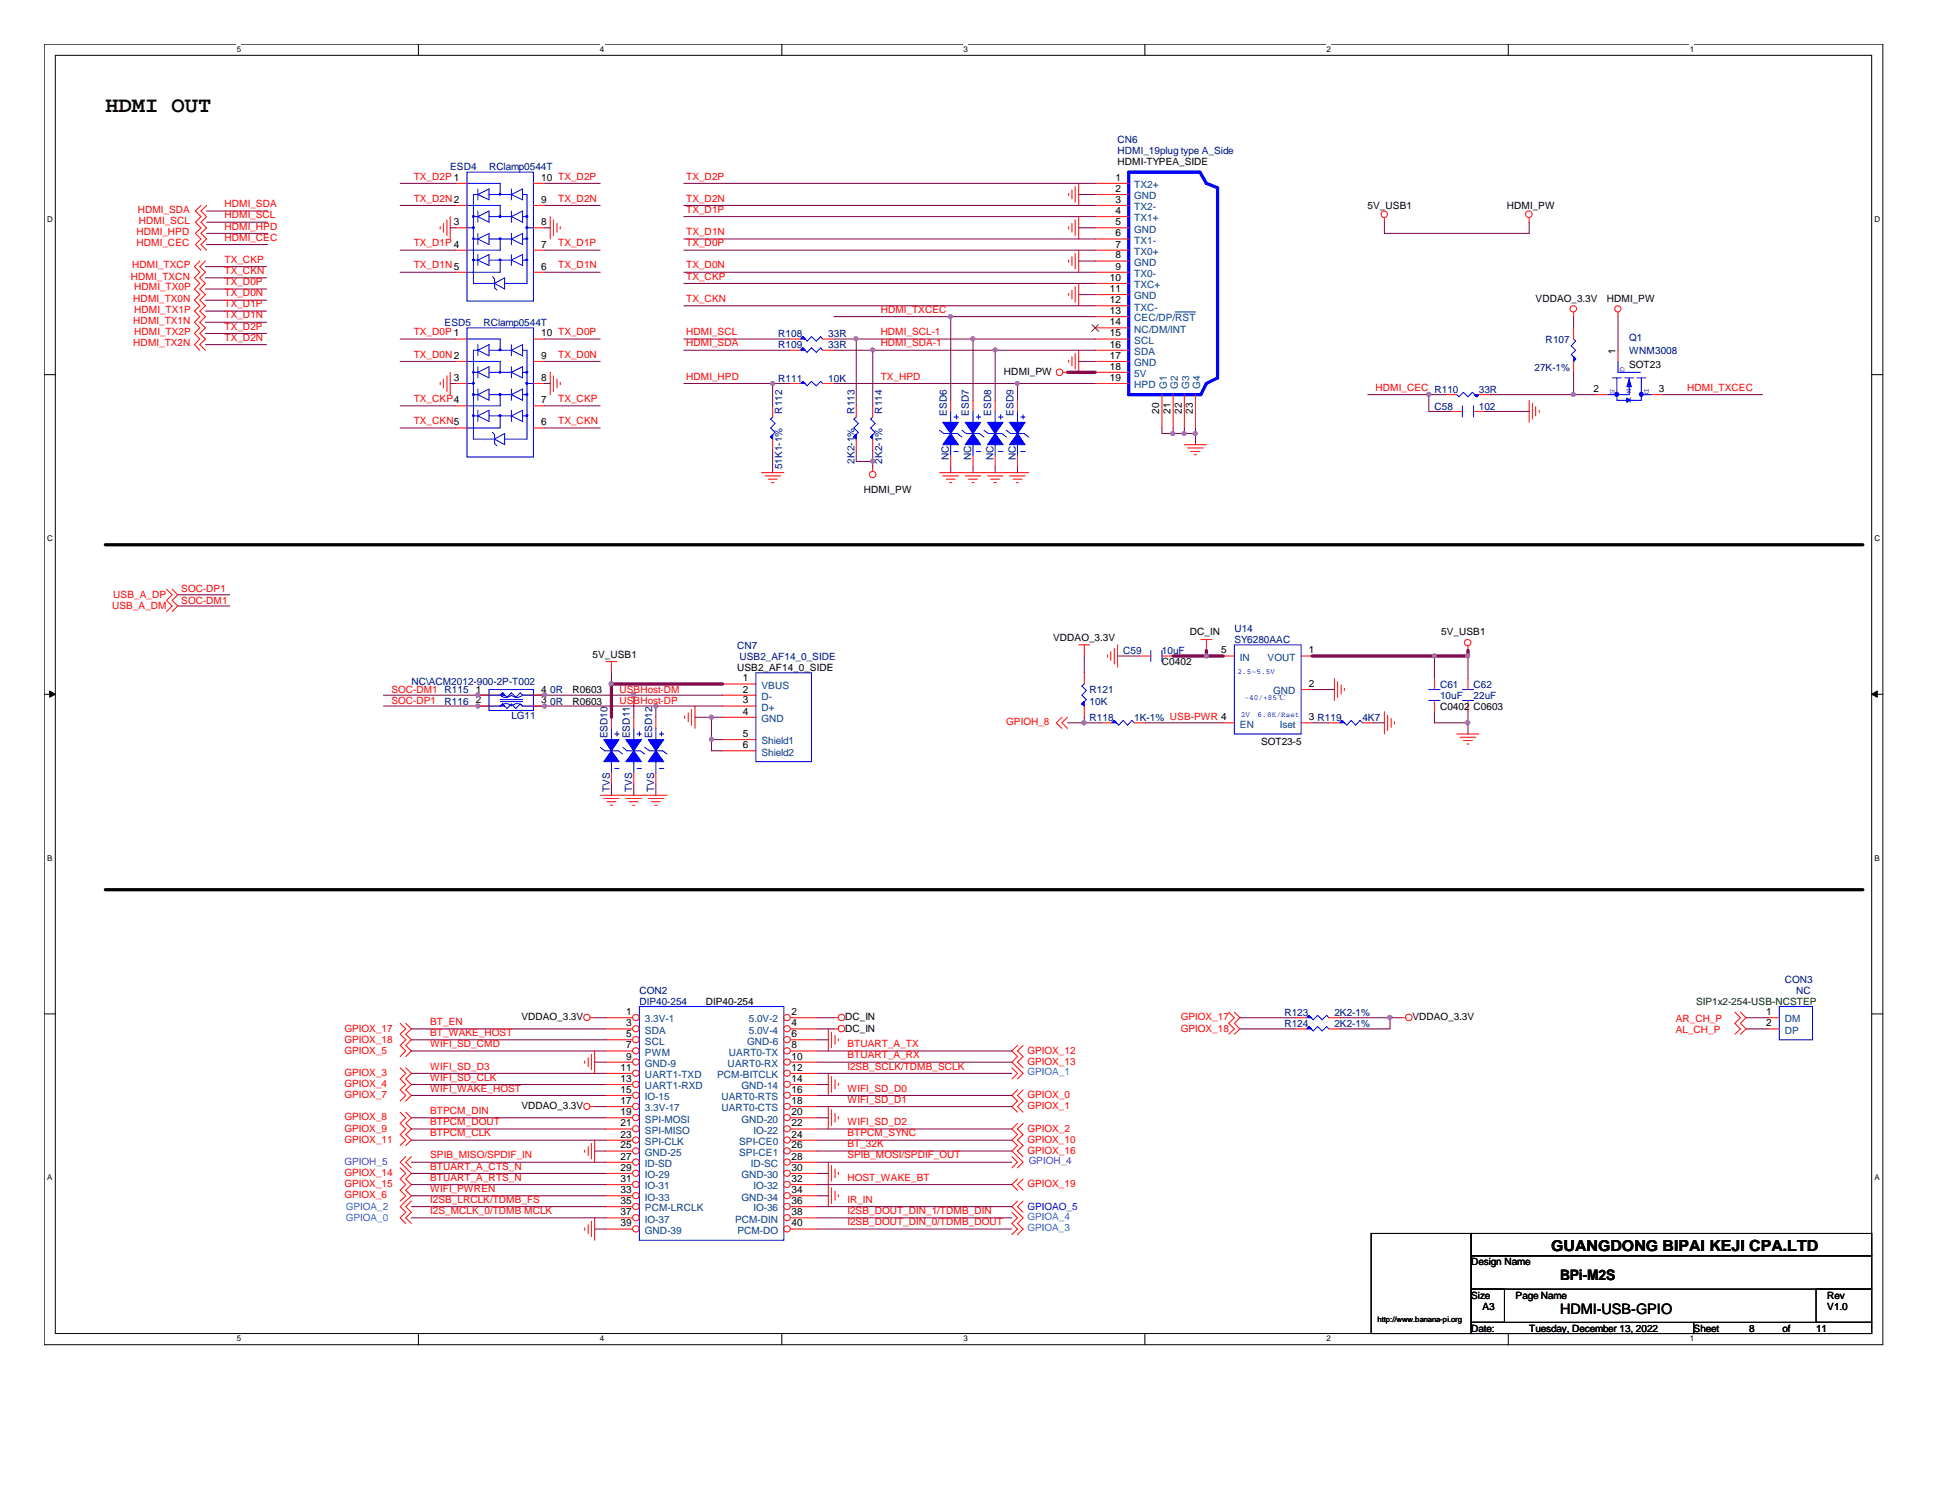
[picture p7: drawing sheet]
<svg xmlns="http://www.w3.org/2000/svg" width="279mm" height="216mm" viewBox="0 0 279 216" stroke-linecap="round" stroke-linejoin="round" font-family="sans-serif">
<defs><g id="words">
<text font-size="3.2" x="15.2" y="16.2">HDMI OUT</text>
<text font-size="2.2" x="223.2" y="180">GUANGDONG BIPAI KEJI CPA.LTD</text>
<g font-size="2.1">
<text x="224.5" y="184.1">BPi-M2S</text>
<text x="224.5" y="188.9">HDMI-USB-GPIO</text>
</g>
<g font-size="1.4" fill="#000080">
<text x="160.8" y="20.5">CN6</text>
<text x="160.8" y="22.1">HDMI_19plug type A_Side</text>
<text x="64.8" y="24.5">ESD4</text>
<text x="70.4" y="24.5">RClamp0544T</text>
<text x="64" y="46.9">ESD5</text>
<text x="69.6" y="46.9">RClamp0544T</text>
<text x="112" y="50.1">R109</text>
<text x="112" y="48.5">R108</text>
<text x="119.2" y="50.1">33R</text>
<text x="119.2" y="48.5">33R</text>
<text x="220.8" y="53.3">27K-1%</text>
<text x="222.4" y="49.3">R107</text>
<text x="234.4" y="49">Q1</text>
<text x="234.4" y="50.9">WNM3008</text>
<text x="112" y="54.9">R111</text>
<text x="112.5" y="59.5" transform="rotate(-90 112.5 59.5)">R112</text>
<text x="119.2" y="54.9">10K</text>
<text x="122.9" y="59.5" transform="rotate(-90 122.9 59.5)">R113</text>
<text x="126.9" y="59.5" transform="rotate(-90 126.9 59.5)">R114</text>
<text x="136.2" y="59.8" transform="rotate(-90 136.2 59.8)">ESD6</text>
<text x="139.4" y="59.8" transform="rotate(-90 139.4 59.8)">ESD7</text>
<text x="142.6" y="59.8" transform="rotate(-90 142.6 59.8)">ESD8</text>
<text x="145.8" y="59.8" transform="rotate(-90 145.8 59.8)">ESD9</text>
<text x="206.4" y="58.9">C58</text>
<text x="212.8" y="58.9">102</text>
<text x="212.8" y="56.5">33R</text>
<text x="112.5" y="67.5" transform="rotate(-90 112.5 67.5)">51K1-1%</text>
<text x="122.9" y="66.7" transform="rotate(-90 122.9 66.7)">2K2-1%</text>
<text x="126.9" y="66.7" transform="rotate(-90 126.9 66.7)">2K2-1%</text>
<text x="136.5" y="66.2" transform="rotate(-90 136.5 66.2)">NC</text>
<text x="139.7" y="66.2" transform="rotate(-90 139.7 66.2)">NC</text>
<text x="142.9" y="66.2" transform="rotate(-90 142.9 66.2)">NC</text>
<text x="146.1" y="66.2" transform="rotate(-90 146.1 66.2)">NC</text>
<text x="106" y="93.3">CN7</text>
<text x="106.4" y="94.9">USB2_AF14_0_SIDE</text>
<text x="161.6" y="94.1">C59</text>
<text x="167.2" y="94.1">10uF</text>
<text x="177.6" y="90.9">U14</text>
<text x="177.6" y="92.5">SY6280AAC</text>
<text x="59.2" y="98.6">NC\ACM2012-900-2P-T002</text>
<text x="64" y="101.3">R116</text>
<text x="79.2" y="99.7">0R</text>
<text x="79.2" y="101.3">0R</text>
<text x="156.8" y="99.7">R121</text>
<text x="156.8" y="101.3">10K</text>
<text x="207.2" y="98.9">C61</text>
<text x="207.2" y="100.5">10uF</text>
<text x="212" y="98.9">C62</text>
<text x="212" y="100.5">22uF</text>
<text x="73.6" y="103.4">LG11</text>
<text x="87.4" y="106.2" transform="rotate(-90 87.4 106.2)">ESD10</text>
<text x="90.6" y="106.2" transform="rotate(-90 90.6 106.2)">ESD11</text>
<text x="93.8" y="106.2" transform="rotate(-90 93.8 106.2)">ESD12</text>
<text x="156.8" y="103.7">R118</text>
<text x="163.2" y="103.7">1K-1% USB-PWR 4</text>
<text x="196" y="103.7">4K7</text>
<text x="87.7" y="113.9" transform="rotate(-90 87.7 113.9)">TVS</text>
<text x="90.9" y="113.9" transform="rotate(-90 90.9 113.9)">TVS</text>
<text x="94.1" y="113.9" transform="rotate(-90 94.1 113.9)">TVS</text>
<text x="92" y="142.9">CON2</text>
<text x="256.8" y="141.4">CON3</text>
<text x="258.4" y="142.9">NC</text>
<text x="92" y="144.5">DIP40-254</text>
<text x="184.8" y="147.7">R124</text>
<text x="184.8" y="146.1">R123</text>
<text x="192" y="147.7">2K2-1%</text>
<text x="192" y="146.1">2K2-1%</text>
</g>
<g font-size="1.4">
<text x="160.8" y="23.7">HDMI-TYPEA_SIDE</text>
<text x="77.9" y="29.2">9</text>
<text x="77.9" y="26">10 TX_D2P</text>
<text x="160.5" y="26">1</text>
<text x="160.5" y="27.6">2</text>
<text x="160.5" y="29.2">3</text>
<text x="65.3" y="32.4">3</text>
<text x="77.9" y="35.6">7</text>
<text x="77.9" y="32.4">8</text>
<text x="160.5" y="30.8">4</text>
<text x="160.5" y="32.4">5</text>
<text x="160.5" y="34">6</text>
<text x="160.5" y="35.6">7</text>
<text x="196.8" y="30.1">5V_USB1</text>
<text x="216.8" y="30.1">HDMI_PW</text>
<text x="77.9" y="38.8">6</text>
<text x="159.7" y="40.4">10</text>
<text x="159.7" y="42">11</text>
<text x="160.5" y="37.2">8</text>
<text x="160.5" y="38.8">9</text>
<text x="159.7" y="43.6">12</text>
<text x="159.7" y="45.2">13</text>
<text x="159.7" y="46.8">14</text>
<text x="220.9" y="43.4">VDDAO_3.3V</text>
<text x="231.2" y="43.4">HDMI_PW</text>
<text x="77.9" y="51.6">9</text>
<text x="77.9" y="48.4">10 TX_D0P</text>
<text x="144.4" y="54">HDMI_PW</text>
<text x="159.7" y="48.4">15</text>
<text x="159.7" y="50">16</text>
<text x="159.7" y="51.6">17</text>
<text x="159.7" y="53.2">18</text>
<text x="232.4" y="50.9" transform="rotate(-90 232.4 50.9)">1</text>
<text x="234.4" y="53">SOT23</text>
<text x="65.3" y="54.8">3</text>
<text x="77.9" y="58">7</text>
<text x="77.9" y="54.8">8</text>
<text x="159.7" y="54.8">19</text>
<text x="166.8" y="59.5" transform="rotate(-90 166.8 59.5)">20</text>
<text x="168.4" y="59.5" transform="rotate(-90 168.4 59.5)">21</text>
<text x="170" y="59.5" transform="rotate(-90 170 59.5)">22</text>
<text x="171.6" y="59.5" transform="rotate(-90 171.6 59.5)">23</text>
<text x="229.3" y="56.4">2</text>
<text x="238.7" y="56.4">3</text>
<text x="77.9" y="61.2">6</text>
<text x="124.3" y="70.9">HDMI_PW</text>
<text x="85.3" y="94.6">5V_USB1</text>
<text x="151.5" y="92.2">VDDAO_3.3V</text>
<text x="167.2" y="95.7">C0402</text>
<text x="171.2" y="91.4">DC_IN</text>
<text x="175.7" y="94">5</text>
<text x="188.3" y="94">1</text>
<text x="207.3" y="91.4">5V_USB1</text>
<text x="68.5" y="99.6">1</text>
<text x="68.5" y="101.2">2</text>
<text x="77.9" y="101.2">3</text>
<text x="77.9" y="99.6">4</text>
<text x="82.4" y="99.7">R0603</text>
<text x="82.4" y="101.3">R0603</text>
<text x="106" y="96.5">USB2_AF14_0_SIDE</text>
<text x="106.8" y="98">1</text>
<text x="106.8" y="99.6">2</text>
<text x="106.8" y="101.2">3</text>
<text x="188.3" y="98.8">2</text>
<text x="106.8" y="102.8">4</text>
<text x="106.8" y="106">5</text>
<text x="106.8" y="107.6">6</text>
<text x="181.4" y="107.1">SOT23-5</text>
<text x="188.3" y="103.6">3 R119</text>
<text x="207.2" y="102.1">C0402 C0603</text>
<text x="75" y="146.8">VDDAO_3.3V</text>
<text x="90.1" y="146">1</text>
<text x="90.1" y="147.6">3</text>
<text x="90.1" y="149.2">5</text>
<text x="101.6" y="144.5">DIP40-254</text>
<text x="113.9" y="146">2</text>
<text x="113.9" y="147.6">4</text>
<text x="113.9" y="149.2">6</text>
<text x="121.6" y="146.8">DC_IN</text>
<text x="121.6" y="148.4">DC_IN</text>
<text x="203.2" y="146.8">VDDAO_3.3V</text>
<text x="254.1" y="146">1</text>
<text x="254.1" y="147.6">2</text>
<text x="89.3" y="154">11</text>
<text x="89.3" y="155.6">13</text>
<text x="90.1" y="150.8">7</text>
<text x="90.1" y="152.4">9</text>
<text x="113.9" y="150.8">8</text>
<text x="113.9" y="154">12</text>
<text x="113.9" y="155.6">14</text>
<text x="113.9" y="152.4">10</text>
<text x="75" y="159.6">VDDAO_3.3V</text>
<text x="89.3" y="157.2">15</text>
<text x="89.3" y="158.8">17</text>
<text x="89.3" y="160.4">19</text>
<text x="113.9" y="157.2">16</text>
<text x="113.9" y="158.8">18</text>
<text x="113.9" y="160.4">20</text>
<text x="89.3" y="162">21</text>
<text x="89.3" y="163.6">23</text>
<text x="89.3" y="165.2">25</text>
<text x="89.3" y="166.8">27</text>
<text x="113.9" y="163.6">24</text>
<text x="113.9" y="165.2">26</text>
<text x="113.9" y="166.8">28</text>
<text x="113.9" y="162">22</text>
<text x="89.3" y="168.4">29</text>
<text x="89.3" y="170">31</text>
<text x="89.3" y="171.6">33</text>
<text x="89.3" y="173.2">35</text>
<text x="113.9" y="168.4">30</text>
<text x="113.9" y="171.6">34</text>
<text x="113.9" y="170">32</text>
<text x="113.9" y="173.2">36</text>
<text x="89.3" y="174.8">37</text>
<text x="89.3" y="176.4">39</text>
<text x="113.9" y="176.4">40</text>
<text x="113.9" y="174.8">38</text>
<text x="211.7" y="182">Design Name</text>
<text x="211.7" y="186.8">Size</text>
<text x="211.7" y="191.6">Date:</text>
<text x="213.3" y="188.4">A3</text>
<text x="218.1" y="186.8">Page Name</text>
<text x="220" y="191.6">Tuesday, December 13, 2022</text>
<text x="243.7" y="191.6">Sheet</text>
<text x="251.7" y="191.6">8</text>
<text x="256.5" y="191.6">of</text>
<text x="261.3" y="191.6">11</text>
<text x="262.9" y="186.8">Rev</text>
<text x="262.9" y="188.4">V1.0</text>
</g>
<g font-size="1.4" fill="#f00">
<text x="32.3" y="29.8">HDMI_SDA</text>
<text x="59.5" y="25.8">TX_D2P 1</text>
<text x="59.5" y="29">TX_D2N2</text>
<text x="80.3" y="29">TX_D2N</text>
<text x="98.7" y="25.8">TX_D2P</text>
<text x="98.7" y="29">TX_D2N</text>
<text x="19.6" y="33.8">HDMI_HPD</text>
<text x="19.6" y="35.4">HDMI_CEC</text>
<text x="19.8" y="30.6">HDMI_SDA</text>
<text x="20" y="32.2">HDMI_SCL</text>
<text x="32.3" y="31.4">HDMI_SCL</text>
<text x="32.3" y="33">HDMI_HPD</text>
<text x="32.3" y="34.6">HDMI_CEC</text>
<text x="59.5" y="35.4">TX_D1P 4</text>
<text x="80.3" y="35.4">TX_D1P</text>
<text x="98.7" y="30.6">TX_D1P</text>
<text x="98.7" y="33.8">TX_D1N</text>
<text x="98.7" y="35.4">TX_D0P</text>
<text x="18.8" y="40.2">HDMI_TXCN</text>
<text x="19" y="38.6">HDMI_TXCP</text>
<text x="19.3" y="41.8">HDMI_TX0P</text>
<text x="32.3" y="37.8">TX_CKP</text>
<text x="32.3" y="39.4">TX_CKN</text>
<text x="32.3" y="41">TX_D0P</text>
<text x="59.5" y="38.6">TX_D1N5</text>
<text x="80.3" y="38.6">TX_D1N</text>
<text x="98.7" y="38.6">TX_D0N</text>
<text x="98.7" y="40.2">TX_CKP</text>
<text x="19.2" y="43.4">HDMI_TX0N</text>
<text x="19.2" y="46.6">HDMI_TX1N</text>
<text x="19.3" y="45">HDMI_TX1P</text>
<text x="32.3" y="42.6">TX_D0N</text>
<text x="32.3" y="44.2">TX_D1P</text>
<text x="32.3" y="45.8">TX_D1N</text>
<text x="32.3" y="47.4">TX_D2P</text>
<text x="98.7" y="43.4">TX_CKN</text>
<text x="126.7" y="45">HDMI_TXCEC</text>
<text x="19.2" y="49.8">HDMI_TX2N</text>
<text x="19.3" y="48.2">HDMI_TX2P</text>
<text x="32.3" y="49">TX_D2N</text>
<text x="59.5" y="48.2">TX_D0P 1</text>
<text x="59.5" y="51.4">TX_D0N2</text>
<text x="80.3" y="51.4">TX_D0N</text>
<text x="98.7" y="48.2">HDMI_SCL</text>
<text x="98.7" y="49.8">HDMI_SDA</text>
<text x="126.7" y="48.2">HDMI_SCL-1</text>
<text x="126.7" y="49.8">HDMI_SDA-1</text>
<text x="59.5" y="57.8">TX_CKP4</text>
<text x="80.3" y="57.8">TX_CKP</text>
<text x="98.7" y="54.6">HDMI_HPD</text>
<text x="126.7" y="54.6">TX_HPD</text>
<text x="197.9" y="56.2">HDMI_CEC R110</text>
<text x="242.7" y="56.2">HDMI_TXCEC</text>
<text x="59.5" y="61">TX_CKN5</text>
<text x="80.3" y="61">TX_CKN</text>
<text x="16.1" y="87.5">USB_A_DM</text>
<text x="16.3" y="86">USB_A_DP</text>
<text x="26.1" y="85.2">SOC-DP1</text>
<text x="26.1" y="86.8">SOC-DM1</text>
<text x="56.3" y="99.7">SOC-DM1 R115</text>
<text x="56.3" y="101.2">SOC-DP1</text>
<text x="89.1" y="99.7">USBHost-DM</text>
<text x="89.1" y="101.2">USBHost-DP</text>
<text x="144.8" y="104.4">GPIOH_8</text>
<text x="49.6" y="148.4">GPIOX_17</text>
<text x="49.6" y="150">GPIOX_18</text>
<text x="61.9" y="147.4">BT_EN</text>
<text x="61.9" y="149">BT_WAKE_HOST</text>
<text x="169.9" y="146.8">GPIOX_17</text>
<text x="169.9" y="148.4">GPIOX_18</text>
<text x="241.1" y="146.9">AR_CH_P</text>
<text x="241.1" y="148.5">AL_CH_P</text>
<text x="49.6" y="151.6">GPIOX_5</text>
<text x="49.6" y="154.8">GPIOX_3</text>
<text x="61.9" y="150.6">WIFI_SD_CMD</text>
<text x="61.9" y="153.8">WIFI_SD_D3</text>
<text x="61.9" y="155.4">WIFI_SD_CLK</text>
<text x="121.9" y="150.6">BTUART_A_TX</text>
<text x="121.9" y="152.2">BTUART_A_RX</text>
<text x="121.9" y="153.8">I2SB_SCLK/TDMB_SCLK</text>
<text x="147.8" y="151.6">GPIOX_12</text>
<text x="147.8" y="153.2">GPIOX_13</text>
<text x="49.6" y="156.4">GPIOX_4</text>
<text x="49.6" y="158">GPIOX_7</text>
<text x="49.6" y="161.2">GPIOX_8</text>
<text x="61.9" y="157">WIFI_WAKE_HOST</text>
<text x="61.9" y="160.2">BTPCM_DIN</text>
<text x="61.9" y="161.8">BTPCM_DOUT</text>
<text x="121.9" y="157">WIFI_SD_D0</text>
<text x="121.9" y="158.6">WIFI_SD_D1</text>
<text x="121.9" y="161.8">WIFI_SD_D2</text>
<text x="147.8" y="158">GPIOX_0</text>
<text x="147.8" y="159.6">GPIOX_1</text>
<text x="49.6" y="162.8">GPIOX_9</text>
<text x="49.6" y="164.4">GPIOX_11</text>
<text x="61.9" y="163.4">BTPCM_CLK</text>
<text x="61.9" y="166.6">SPIB_MISO/SPDIF_IN</text>
<text x="121.9" y="163.4">BTPCM_SYNC</text>
<text x="121.9" y="165">BT_32K</text>
<text x="121.9" y="166.6">SPIB_MOSI/SPDIF_OUT</text>
<text x="147.8" y="162.8">GPIOX_2</text>
<text x="147.8" y="164.4">GPIOX_10</text>
<text x="147.8" y="166">GPIOX_16</text>
<text x="49.6" y="169.2">GPIOX_14</text>
<text x="49.6" y="170.8">GPIOX_15</text>
<text x="49.6" y="172.4">GPIOX_6</text>
<text x="61.9" y="168.2">BTUART_A_CTS_N</text>
<text x="61.9" y="169.8">BTUART_A_RTS_N</text>
<text x="61.9" y="171.4">WIFI_PWREN</text>
<text x="61.9" y="173">I2SB_LRCLK/TDMB_FS</text>
<text x="121.9" y="169.8">HOST_WAKE_BT</text>
<text x="121.9" y="173">IR_IN</text>
<text x="147.8" y="170.8">GPIOX_19</text>
<text x="61.9" y="174.6">I2S_MCLK_0/TDMB MCLK</text>
<text x="121.9" y="174.6">I2SB_DOUT_DIN_1/TDMB_DIN</text>
<text x="121.9" y="176.2">I2SB_DOUT_DIN_0/TDMB_DOUT</text>
</g>
<g font-size="1.4" fill="#004080">
<text x="163.2" y="27.1">TX2+</text>
<text x="163.2" y="28.7">GND</text>
<text x="163.2" y="30.2">TX2-</text>
<text x="163.2" y="31.8">TX1+</text>
<text x="163.2" y="33.4">GND</text>
<text x="163.2" y="35.1">TX1-</text>
<text x="163.2" y="36.7">TX0+</text>
<text x="163.2" y="38.2">GND</text>
<text x="163.2" y="39.8">TX0-</text>
<text x="163.2" y="41.4">TXC+</text>
<text x="163.2" y="43.1">GND</text>
<text x="163.2" y="44.7">TXC-</text>
<text x="163.2" y="46.2">CEC/DP/RST</text>
<text x="163.2" y="47.8">NC/DM/INT</text>
<text x="163.2" y="49.4">SCL</text>
<text x="163.2" y="51.1">SDA</text>
<text x="163.2" y="52.7">GND</text>
<text x="163.2" y="54.2">5V</text>
<text x="163.2" y="55.8">HPD</text>
<text x="167.9" y="56" transform="rotate(-90 167.9 56)">G1</text>
<text x="169.5" y="56" transform="rotate(-90 169.5 56)">G2</text>
<text x="171.1" y="56" transform="rotate(-90 171.1 56)">G3</text>
<text x="172.7" y="56" transform="rotate(-90 172.7 56)">G4</text>
<text x="178.4" y="95">IN</text>
<text x="182.4" y="95">VOUT</text>
<text x="109.6" y="99.1">VBUS</text>
<text x="109.6" y="100.7">D-</text>
<text x="183.2" y="99.9">GND</text>
<text x="109.6" y="102.2">D+</text>
<text x="109.6" y="103.8">GND</text>
<text x="109.6" y="107.1">Shield1</text>
<text x="178.4" y="104.6">EN</text>
<text x="184.1" y="104.6">Iset</text>
<text x="109.6" y="108.7">Shield2</text>
<text x="92.8" y="147.1">3.3V-1</text>
<text x="92.8" y="148.7">SDA</text>
<text x="107.7" y="147.1">5.0V-2</text>
<text x="107.7" y="148.7">5.0V-4</text>
<text x="256.8" y="147.1">DM</text>
<text x="256.8" y="148.7">DP</text>
<text x="92.8" y="150.2">SCL</text>
<text x="92.8" y="151.8">PWM</text>
<text x="92.8" y="153.5">GND-9</text>
<text x="92.8" y="155.1">UART1-TXD</text>
<text x="103.2" y="155.1">PCM-BITCLK</text>
<text x="104.7" y="153.5">UART0-RX</text>
<text x="104.9" y="151.8">UART0-TX</text>
<text x="107.5" y="150.2">GND-6</text>
<text x="92.8" y="156.7">UART1-RXD</text>
<text x="92.8" y="158.2">IO-15</text>
<text x="92.8" y="159.9">3.3V-17</text>
<text x="92.8" y="161.5">SPI-MOSI</text>
<text x="103.8" y="158.2">UART0-RTS</text>
<text x="103.8" y="159.9">UART0-CTS</text>
<text x="106.7" y="156.7">GND-14</text>
<text x="106.7" y="161.5">GND-20</text>
<text x="92.8" y="163.1">SPI-MISO</text>
<text x="92.8" y="164.7">SPI-CLK</text>
<text x="92.8" y="166.2">GND-25</text>
<text x="92.8" y="167.9">ID-SD</text>
<text x="106.3" y="164.7">SPI-CE0</text>
<text x="106.3" y="166.2">SPI-CE1</text>
<text x="108" y="167.9">ID-SC</text>
<text x="108.4" y="163.1">IO-22</text>
<text x="92.8" y="169.5">IO-29</text>
<text x="92.8" y="171.1">IO-31</text>
<text x="92.8" y="172.7">IO-33</text>
<text x="106.7" y="169.5">GND-30</text>
<text x="106.7" y="172.7">GND-34</text>
<text x="108.4" y="171.1">IO-32</text>
<text x="92.8" y="174.2">PCM-LRCLK</text>
<text x="92.8" y="175.9">IO-37</text>
<text x="92.8" y="177.5">GND-39</text>
<text x="105.7" y="175.9">PCM-DIN</text>
<text x="106.1" y="177.5">PCM-DO</text>
<text x="108.4" y="174.2">IO-36</text>
</g>
<text font-size="1.4" fill="#004000" x="244" y="144.5">SIP1x2-254-USB-NCSTEP</text>
<g font-size="1.4" fill="#0080ff">
<text x="147.8" y="154.6">GPIOA_1</text>
<text x="49.7" y="174">GPIOA_2</text>
<text x="49.7" y="175.6">GPIOA_0</text>
<text x="147.8" y="177">GPIOA_3</text>
<text x="147.8" y="175.4">GPIOA_4</text>
</g>
<g font-size="1.4" fill="#8000ff">
<text x="49.6" y="167.6">GPIOH_5</text>
<text x="148" y="167.4">GPIOH_4</text>
</g>
<text font-size="1.4" fill="#00f" x="147.8" y="174">GPIOAO_5</text>
<g font-size="1.1">
<text x="34.1" y="7.5">5</text>
<text x="86.3" y="7.5">4</text>
<text x="138.6" y="7.5">3</text>
<text x="190.8" y="7.5">2</text>
<text x="243.1" y="7.5">1</text>
<text x="6.8" y="31.9">D</text>
<text x="269.7" y="31.9">D</text>
<text x="6.8" y="77.8">C</text>
<text x="269.7" y="77.8">C</text>
<text x="6.8" y="123.8">B</text>
<text x="269.7" y="123.8">B</text>
<text x="6.8" y="169.8">A</text>
<text x="269.7" y="169.8">A</text>
<text x="198.2" y="190.2">http://www.banana-pi.org</text>
<text x="34.1" y="193">5</text>
<text x="86.3" y="193">4</text>
<text x="138.6" y="193">3</text>
<text x="190.8" y="193">2</text>
<text x="243.1" y="193">1</text>
</g>
<g font-size="1.1" fill="#00f">
<text x="233.1" y="52.7" transform="rotate(90 233.1 52.7)">G</text>
<text x="231.6" y="56" transform="rotate(90 231.6 56)">S</text>
<text x="234.1" y="56" transform="rotate(90 234.1 56)">N</text>
<text x="236.6" y="56" transform="rotate(90 236.6 56)">D</text>
<text x="178.1" y="96.9">2.5~5.5V</text>
<text x="179" y="100.8">-40/+85℃</text>
<text x="178.5" y="103.1">2V</text>
<text x="180.9" y="103.1">6.8K/Rset</text>
</g>
</g></defs>
<path d="M6.3 6.3h264.6v187.1h-264.6zM8 8h261.3v183.8h-261.3z" fill="none" stroke="#000" stroke-width=".14"/>
<g fill="#fff">
<path d="M34.1 6.4h.6v1.3h-.6z"/>
<path d="M34.1 191.9h.6v1.3h-.6z"/>
</g>
<path d="M60.2 6.3v1.7M60.2 191.8v1.6" fill="none" stroke="#000" stroke-width=".14"/>
<g fill="#fff">
<path d="M86.3 6.4h.6v1.3h-.6z"/>
<path d="M86.3 191.9h.6v1.3h-.6z"/>
</g>
<path d="M112.5 6.3v1.7M112.5 191.8v1.6" fill="none" stroke="#000" stroke-width=".14"/>
<g fill="#fff">
<path d="M138.6 6.4h.6v1.3h-.6z"/>
<path d="M138.6 191.9h.6v1.3h-.6z"/>
</g>
<path d="M164.7 6.3v1.7M164.7 191.8v1.6" fill="none" stroke="#000" stroke-width=".14"/>
<g fill="#fff">
<path d="M190.8 6.4h.6v1.3h-.6z"/>
<path d="M190.8 191.9h.6v1.3h-.6z"/>
</g>
<path d="M217 6.3v1.7M217 191.8v1.6" fill="none" stroke="#000" stroke-width=".14"/>
<g fill="#fff">
<path d="M243.1 6.4h.6v1.3h-.6z"/>
<path d="M243.1 191.9h.6v1.3h-.6z"/>
<path d="M6.8 30.8h.7v1.3h-.7z"/>
<path d="M269.7 30.8h.8v1.3h-.8z"/>
<path d="M6.8 76.7h.7v1.4h-.7z"/>
<path d="M269.7 76.7h.8v1.4h-.8z"/>
</g>
<path d="M6.3 53.9h1.7M269.3 53.9h1.6" fill="none" stroke="#000" stroke-width=".14"/>
<g fill="#fff">
<path d="M6.8 122.7h.7v1.3h-.7z"/>
<path d="M269.7 122.7h.7v1.3h-.7z"/>
</g>
<path d="M6.3 99.9h1.7M269.3 99.9h1.6" fill="none" stroke="#000" stroke-width=".14"/>
<g fill="#000" stroke="#000" stroke-width=".14">
<path d="M7.2 99.4l.8 .5-.8 .4z" fill-rule="evenodd"/>
<path d="M269.3 99.9l.8-.5v.9z" fill-rule="evenodd"/>
</g>
<g fill="#fff">
<path d="M6.8 168.7h.7v1.3h-.7z"/>
<path d="M269.7 168.7h.7v1.3h-.7z"/>
</g>
<path d="M6.3 145.8h1.7M269.3 145.8h1.6M197.3 177.4h14.4v14.4h-14.4zM211.7 177.4h57.6v3.2h-57.6zM211.7 180.6h57.6v4.8h-57.6zM211.7 185.4h4.8v4.8h-4.8zM211.7 190.2h32v1.6h-32zM243.7 190.2h25.6v1.6h-25.6zM261.3 185.4h8v4.8h-8z" fill="none" stroke="#000" stroke-width=".14"/>
<path d="M15.2 78.4h252.8M15.2 128h252.8" fill="none" stroke="#000" stroke-width=".47"/>
<g fill="none" stroke="#f00" stroke-width=".14">
<path d="M28.7 37.5l-.7 .9 .7 .8-.7 .8 .7 .8-.7 .8 .7 .8-.7 .8 .7 .8-.7 .7 .7 .9-.7 .8 .7 .8-.7 .8 .7 .8-.7 .8 .7 .8M28.9 29.5l-.8 .9 .8 .8-.8 .8 .8 .8-.8 .8 .8 .8-.8 .8 .8 .8M29.5 37.5l-.8 .9 .8 .8-.8 .8 .8 .8-.8 .8 .8 .8-.8 .8 .8 .8-.8 .7 .8 .9-.8 .8 .8 .8-.8 .8 .8 .8-.8 .8 .8 .8M29.7 29.5l-.8 .9 .8 .8-.8 .8 .8 .8-.8 .8 .8 .8-.8 .8 .8 .8M63.3 32.6v.3M63.8 32.1v1.3M64.3 31.6v2.3M64.8 31.2v3.2M79.2 31.2v3.2M79.6 31.6v2.3M80.1 32.1v1.3M80.6 32.6v.3"/>
<path d="M153.8 27.8v.3M153.8 32.6v.3M153.8 37.4v.3M154.2 27.3v1.3M154.2 32.1v1.3M154.2 36.9v1.3M154.7 26.8v2.3M154.7 31.6v2.3M154.7 36.4v2.3M155.2 26.4v3.1M155.2 31.2v3.2M155.2 36v3.2"/>
<path d="M199.2 31.3v.7M220 31.3v.7M63.3 55v.3M63.8 54.5v1.3M64.3 54.1v2.2M64.8 53.6v3.2M79.2 53.6v3.2M79.6 54.1v2.2M80.1 54.5v1.3M80.6 55v.3M113.6 55.2h1.6M113.6 50.4h1.6"/>
<path d="M113.6 48.8h1.6M118.4 55.2h1.6M118.4 50.4h1.6M118.4 48.8h1.6M123.2 58.4v1.6M125.6 58.4v1.6M136.8 57.6v1.6M153 53.6h.6M153.8 42.2v.3M153.8 51.8v.3M154.2 41.7v1.3M154.2 51.3v1.3"/>
<path d="M154.7 41.2v2.3M154.7 50.8v2.3M155.2 40.8v3.2M155.2 50.4v3.2M220 57.6v3.1M220.5 58v2.3M220.9 58.5v1.3M221.4 59v.3M226.4 44.9v.7M232.8 44.9v.7M109.6 68h3.2M110.1 68.5h2.2"/>
<path d="M110.5 68.9h1.3M111 69.4h.3M123.2 63.2v1.6M125.6 63.2v1.6M125.6 67.2v.6M135.2 68h12.8M135.6 68.5h2.3M136.1 68.9h1.3M136.6 69.4h.3M136.8 65.6v1.6M138.9 68.5h2.2M139.3 68.9h1.3"/>
<path d="M139.8 69.4h.3M142.1 68.5h2.2M142.5 68.9h1.3M143 69.4h.3M145.2 68.5h2.3M145.8 68.9h1.2M146.2 69.4h.3M170.4 64h3.2M170.9 64.4h2.2M171.3 64.9h1.3M171.8 65.4h.3M24 84.8l.8 .8-.8 .8 .8 .8-.8 .8"/>
<path d="M24.8 84.8l.8 .8-.8 .8 .8 .8-.8 .8M87.2 95.2h1.6M88 95.2v1.6M104 98.4h4.8M104 100h4.8M155.2 92.8h1.6M156 92.8v1.6M156 96.8v1.6M159.3 94.2v.3M159.8 93.7v1.3M160.3 93.3v2.2M160.8 92.8v3.2"/>
<path d="M164 94.4h1.6M167.2 94.4h1.6M172.8 92h1.6M173.6 92v1.6M176 94.4h1.6M187.2 94.4h1.6M187.2 99.2h1.6M192 97.6v3.2M192.4 98v2.3M193 98.5v1.3M193.4 99v.3M211.2 92.9v.7"/>
<path d="M211.2 97.6v1.6M86.4 114.4h9.6M86.9 114.9h2.2M87.3 115.3h1.3M87.8 115.8h.3M88 103.2v1.6M88 111.2v1.6M90 114.9h2.3M90.5 115.3h1.3M91 115.8h.3M93.3 114.9h2.2M93.7 115.3h1.3"/>
<path d="M94.2 115.8h.3M94.4 103.2v1.6M94.4 111.2v1.6M98.5 103v.3M99 102.5v1.3M99.5 102.1v2.2M100 101.6v3.2M104 101.6h4.8M104 103.2h4.8M104 106.4h4.8M104 108h4.8M152.8 103.2l-.8 .8 .8 .8"/>
<path d="M153.6 103.2l-.8 .8 .8 .8M156 101.6v1.6M176 104h1.6M187.2 104h1.6M199.2 102.4v3.2M199.6 102.9v2.2M200.2 103.3v1.3M200.6 103.8v.3M209.6 105.6h3.2M210.1 106h2.2M210.5 106.5h1.3M211 107h.3"/>
<path d="M211.2 100.8v1.6M57.6 147.2l.8 .8-.8 .8 .8 .8-.8 .8 .8 .8-.8 .8M57.6 153.6l.8 .8-.8 .8 .8 .8-.8 .8 .8 .8-.8 .8M57.6 160l.8 .8-.8 .8 .8 .8-.8 .8 .8 .8-.8 .8M58.4 147.2l.8 .8-.8 .8 .8 .8-.8 .8 .8 .8-.8 .8M58.4 153.6l.8 .8-.8 .8 .8 .8-.8 .8 .8 .8-.8 .8M58.4 160l.8 .8-.8 .8 .8 .8-.8 .8 .8 .8-.8 .8M84.1 152.6v.4M84.6 152.1v1.3M84.9 146.4h.7M84.9 159.2h.7M85.1 151.6v2.3"/>
<path d="M85.6 151.2v3.2M119.2 148v3.2M119.2 154.4v3.2M119.2 159.2v3.2M119.6 148.5v2.2M119.6 154.9v2.2M119.6 159.6v2.3M120 146.4h.6M120 148h.6M120.1 148.9v1.3M120.1 155.3v1.3M120.6 149.4v.3"/>
<path d="M120.6 155.8v.3M145.6 153.6l.8 .8-.8 .8M146.4 150.4l-.8 .8 .8 .8-.8 .8 1.6 1.6-.8 .8M146.4 156.8l-.8 .8 .8 .8-.8 .8 .8 .8M147.2 150.4l-.8 .8 .8 .8-.8 .8 .8 .8M147.2 156.8l-.8 .8 .8 .8-.8 .8 .8 .8M176.8 145.6l.8 .8-.8 .8 .8 .8-.8 .8M177.6 145.6l.8 .8-.8 .8 .8 .8-.8 .8M186.4 148h1.6M191.2 148h1.6M201.6 146.4h.6M249.6 145.6l.8 .8-.8 .8 .8 .8-.8 .8"/>
<path d="M250.4 145.6l.8 .8-.8 .8 .8 .8-.8 .8M57.6 168l.8 .8-.8 .8 .8 .8-.8 .8 .8 .8-.8 .8M58.4 166.4l-.8 .8 1.6 1.6-.8 .8 .8 .8-.8 .8 .8 .8-1.6 1.6 .8 .8-.8 .8 .8 .8M59.2 172.8l-.8 .8 .8 .8-.8 .8 .8 .8M59.2 166.4l-.8 .8 .8 .8M84.1 165.4v.3M84.1 176.6v.4M84.6 164.9v1.3M84.6 176.1v1.3M85.1 164.5v2.2M85.1 175.6v2.3M85.6 164v3.2"/>
<path d="M85.6 175.2v3.2M119.2 167.2v6.4M119.6 167.6v2.3M119.6 170.9v2.2M120.1 160.1v1.3M120.1 168.1v1.3M120.1 171.3v1.3M120.6 160.6v.4M120.6 168.6v.4M120.6 171.8v.3M145.6 174.4l.8 .8-.8 .8 .8 .8-.8 .8M145.6 166.4l.8 .8-.8 .8"/>
<path d="M146.4 161.6l-.8 .8 .8 .8-.8 .8 .8 .8-.8 .8 1.6 1.6-.8 .8M146.4 169.6l-.8 .8 .8 .8M146.4 172.8l-.8 .8 1.6 1.6-.8 .8 .8 .8-.8 .8M147.2 161.6l-.8 .8 .8 .8-.8 .8 .8 .8-.8 .8 .8 .8M147.2 169.6l-.8 .8 .8 .8M147.2 172.8l-.8 .8 .8 .8"/>
<circle cx="199.1" cy="30.8" r=".46"/>
<circle cx="220" cy="30.8" r=".47"/>
<circle cx="152.4" cy="53.5" r=".47"/>
<circle cx="226.4" cy="44.4" r=".46"/>
<circle cx="232.8" cy="44.4" r=".45"/>
<circle cx="125.6" cy="68.3" r=".46"/>
<circle cx="211.2" cy="92.4" r=".46"/>
<circle cx="84.4" cy="146.3" r=".46"/>
<circle cx="84.4" cy="159.1" r=".45"/>
<circle cx="121.1" cy="148" r=".47"/>
<circle cx="121.1" cy="146.3" r=".47"/>
<circle cx="202.7" cy="146.3" r=".47"/>
</g>
<g fill="none" stroke="#00f" stroke-width=".14">
<path d="M115.2 55.2l.3-.3 .6 .6 .7-.6 .6 .6 .7-.6 .3 .3M115.2 50.4l.3-.4 .6 .7 .7-.7 .6 .7 .7-.7 .3 .4M115.2 48.8l.3-.4 .6 .7 .7-.7 .6 .7 .7-.7 .3 .4M123.2 60l-.3 .3 .6 .6-.6 .7 .6 .6-.6 .7 .3 .3M125.6 60l-.3 .3 .6 .6-.6 .7 .6 .6-.6 .7 .3 .3M136.8 59.2v1.5M137.2 60h.7M137.6 59.6v.7M135.2 61.9l.6 .5h2l.6 .5M136 60.9h1.6M136.8 64v1.6M137.2 64.9h.7"/>
<path d="M108.8 96.8h8v12.8h-8zM156 98.4l-.3 .3 .6 .6-.6 .7 .6 .6-.6 .7 .3 .3M165.6 93.6v1.6M167.2 93.6v1.6M177.6 92.8h9.6v12.8h-9.6zM210.4 99.2h1.6M86.4 107.5l.6 .5h1.9l.7 .5M87.2 106.5h1.6M88 104.8v1.6M88 109.6v1.6M88.4 105.6h.7M88.4 110.5h.7"/>
<path d="M88.8 105.2v.7M92.8 107.5l.6 .5h1.9l.7 .5M93.6 106.5h1.6M94.4 104.8v1.6M94.4 109.6v1.6M94.9 105.6h.6M94.9 110.5h.6M95.2 105.2v.7M210.4 100.8h1.6M92 144.8h20.8v33.6h-20.8zM188 148l.3-.3 .6 .6 .7-.6 .6 .6 .7-.6 .3 .3"/>
</g>
<g fill="#00f" stroke="#00f" stroke-width=".14">
<path d="M135.6 60.7h2.3l-1.1 1.7z" fill-rule="evenodd"/>
<path d="M136.8 62.4l1.1 1.6h-2.3z" fill-rule="evenodd"/>
<path d="M93.3 106.4h2.2l-1.1 1.6z" fill-rule="evenodd"/>
<path d="M94.4 108l1.1 1.6h-2.2z" fill-rule="evenodd"/>
<path d="M123.2 62.5v.7l-.3-.3z" fill-rule="evenodd"/>
<path d="M86.9 106.4h2.2l-1.1 1.6z" fill-rule="evenodd"/>
<path d="M88 108l1.1 1.6h-2.2z" fill-rule="evenodd"/>
<path d="M115.2 55.2l.3-.3 .3 .3-.3-.3 .3 .3z" fill-rule="evenodd"/>
<path d="M188.3 147.7l.3 .3h-.6l.3-.3 .3 .3z" fill-rule="evenodd"/>
<path d="M155.7 101.3l.3-.4v.7l-.3-.3 .3-.4z" fill-rule="evenodd"/>
<path d="M125.6 62.5v.7l-.3-.3z" fill-rule="evenodd"/>
<path d="M115.5 50l.3 .4h-.6l.3-.4 .3 .4z" fill-rule="evenodd"/>
<path d="M115.5 48.4l.3 .4h-.6l.3-.4 .3 .4z" fill-rule="evenodd"/>
</g>
<circle cx="91.5" cy="146.4" r=".46" fill="#fff" stroke="#f00" stroke-width=".14"/>
<path d="M87.2 146.4h3.8" fill="none" stroke="#f00" stroke-width=".14"/>
<circle cx="91.5" cy="148" r=".46" fill="#fff" stroke="#f00" stroke-width=".14"/>
<path d="M87.2 148h3.8" fill="none" stroke="#f00" stroke-width=".14"/>
<circle cx="91.5" cy="149.5" r=".46" fill="#fff" stroke="#f00" stroke-width=".14"/>
<path d="M87.2 149.6h3.8" fill="none" stroke="#f00" stroke-width=".14"/>
<circle cx="91.5" cy="151.1" r=".46" fill="#fff" stroke="#f00" stroke-width=".14"/>
<path d="M87.2 151.2h3.8" fill="none" stroke="#f00" stroke-width=".14"/>
<circle cx="91.5" cy="152.8" r=".46" fill="#fff" stroke="#f00" stroke-width=".14"/>
<path d="M87.2 152.8h3.8" fill="none" stroke="#f00" stroke-width=".14"/>
<circle cx="91.5" cy="154.4" r=".46" fill="#fff" stroke="#f00" stroke-width=".14"/>
<path d="M87.2 154.4h3.8" fill="none" stroke="#f00" stroke-width=".14"/>
<circle cx="91.5" cy="156" r=".46" fill="#fff" stroke="#f00" stroke-width=".14"/>
<path d="M87.2 156h3.8" fill="none" stroke="#f00" stroke-width=".14"/>
<circle cx="113.2" cy="146.4" r=".46" fill="#fff" stroke="#f00" stroke-width=".14"/>
<path d="M113.7 146.4h3.9" fill="none" stroke="#f00" stroke-width=".14"/>
<circle cx="113.2" cy="148" r=".46" fill="#fff" stroke="#f00" stroke-width=".14"/>
<path d="M113.7 148h3.9" fill="none" stroke="#f00" stroke-width=".14"/>
<circle cx="113.2" cy="149.5" r=".46" fill="#fff" stroke="#f00" stroke-width=".14"/>
<path d="M113.7 149.6h3.9" fill="none" stroke="#f00" stroke-width=".14"/>
<circle cx="113.2" cy="151.1" r=".46" fill="#fff" stroke="#f00" stroke-width=".14"/>
<path d="M113.7 151.2h3.9" fill="none" stroke="#f00" stroke-width=".14"/>
<circle cx="113.2" cy="152.8" r=".46" fill="#fff" stroke="#f00" stroke-width=".14"/>
<path d="M113.7 152.8h3.9" fill="none" stroke="#f00" stroke-width=".14"/>
<circle cx="113.2" cy="154.4" r=".46" fill="#fff" stroke="#f00" stroke-width=".14"/>
<path d="M113.7 154.4h3.9" fill="none" stroke="#f00" stroke-width=".14"/>
<circle cx="113.2" cy="156" r=".46" fill="#fff" stroke="#f00" stroke-width=".14"/>
<path d="M113.7 156h3.9" fill="none" stroke="#f00" stroke-width=".14"/>
<circle cx="91.5" cy="157.5" r=".46" fill="#fff" stroke="#f00" stroke-width=".14"/>
<path d="M87.2 157.6h3.8" fill="none" stroke="#f00" stroke-width=".14"/>
<circle cx="91.5" cy="159.1" r=".46" fill="#fff" stroke="#f00" stroke-width=".14"/>
<path d="M87.2 159.2h3.8" fill="none" stroke="#f00" stroke-width=".14"/>
<circle cx="91.5" cy="160.8" r=".46" fill="#fff" stroke="#f00" stroke-width=".14"/>
<path d="M87.2 160.8h3.8" fill="none" stroke="#f00" stroke-width=".14"/>
<circle cx="91.5" cy="162.4" r=".46" fill="#fff" stroke="#f00" stroke-width=".14"/>
<path d="M87.2 162.4h3.8" fill="none" stroke="#f00" stroke-width=".14"/>
<circle cx="91.5" cy="164" r=".46" fill="#fff" stroke="#f00" stroke-width=".14"/>
<path d="M87.2 164h3.8" fill="none" stroke="#f00" stroke-width=".14"/>
<circle cx="91.5" cy="165.5" r=".46" fill="#fff" stroke="#f00" stroke-width=".14"/>
<path d="M87.2 165.6h3.8" fill="none" stroke="#f00" stroke-width=".14"/>
<circle cx="113.2" cy="157.5" r=".46" fill="#fff" stroke="#f00" stroke-width=".14"/>
<path d="M113.7 157.6h3.9" fill="none" stroke="#f00" stroke-width=".14"/>
<circle cx="113.2" cy="159.1" r=".46" fill="#fff" stroke="#f00" stroke-width=".14"/>
<path d="M113.7 159.2h3.9" fill="none" stroke="#f00" stroke-width=".14"/>
<circle cx="113.2" cy="160.8" r=".46" fill="#fff" stroke="#f00" stroke-width=".14"/>
<path d="M113.7 160.8h3.9" fill="none" stroke="#f00" stroke-width=".14"/>
<circle cx="113.2" cy="162.4" r=".46" fill="#fff" stroke="#f00" stroke-width=".14"/>
<path d="M113.7 162.4h3.9" fill="none" stroke="#f00" stroke-width=".14"/>
<circle cx="113.2" cy="164" r=".46" fill="#fff" stroke="#f00" stroke-width=".14"/>
<path d="M113.7 164h3.9" fill="none" stroke="#f00" stroke-width=".14"/>
<circle cx="113.2" cy="165.5" r=".46" fill="#fff" stroke="#f00" stroke-width=".14"/>
<path d="M113.7 165.6h3.9" fill="none" stroke="#f00" stroke-width=".14"/>
<circle cx="91.5" cy="167.1" r=".46" fill="#fff" stroke="#f00" stroke-width=".14"/>
<path d="M87.2 167.2h3.8" fill="none" stroke="#f00" stroke-width=".14"/>
<circle cx="91.5" cy="168.8" r=".46" fill="#fff" stroke="#f00" stroke-width=".14"/>
<path d="M87.2 168.8h3.8" fill="none" stroke="#f00" stroke-width=".14"/>
<circle cx="91.5" cy="170.4" r=".46" fill="#fff" stroke="#f00" stroke-width=".14"/>
<path d="M87.2 170.4h3.8" fill="none" stroke="#f00" stroke-width=".14"/>
<circle cx="91.5" cy="172" r=".46" fill="#fff" stroke="#f00" stroke-width=".14"/>
<path d="M87.2 172h3.8" fill="none" stroke="#f00" stroke-width=".14"/>
<circle cx="91.5" cy="173.5" r=".46" fill="#fff" stroke="#f00" stroke-width=".14"/>
<path d="M87.2 173.6h3.8" fill="none" stroke="#f00" stroke-width=".14"/>
<circle cx="91.5" cy="175.1" r=".46" fill="#fff" stroke="#f00" stroke-width=".14"/>
<path d="M87.2 175.2h3.8" fill="none" stroke="#f00" stroke-width=".14"/>
<circle cx="91.5" cy="176.8" r=".46" fill="#fff" stroke="#f00" stroke-width=".14"/>
<path d="M87.2 176.8h3.8" fill="none" stroke="#f00" stroke-width=".14"/>
<circle cx="113.2" cy="167.1" r=".46" fill="#fff" stroke="#f00" stroke-width=".14"/>
<path d="M113.7 167.2h3.9" fill="none" stroke="#f00" stroke-width=".14"/>
<circle cx="113.2" cy="168.8" r=".46" fill="#fff" stroke="#f00" stroke-width=".14"/>
<path d="M113.7 168.8h3.9" fill="none" stroke="#f00" stroke-width=".14"/>
<circle cx="113.2" cy="170.4" r=".46" fill="#fff" stroke="#f00" stroke-width=".14"/>
<path d="M113.7 170.4h3.9" fill="none" stroke="#f00" stroke-width=".14"/>
<circle cx="113.2" cy="172" r=".46" fill="#fff" stroke="#f00" stroke-width=".14"/>
<path d="M113.7 172h3.9" fill="none" stroke="#f00" stroke-width=".14"/>
<circle cx="113.2" cy="173.5" r=".46" fill="#fff" stroke="#f00" stroke-width=".14"/>
<path d="M113.7 173.6h3.9" fill="none" stroke="#f00" stroke-width=".14"/>
<circle cx="113.2" cy="175.1" r=".46" fill="#fff" stroke="#f00" stroke-width=".14"/>
<path d="M113.7 175.2h3.9" fill="none" stroke="#f00" stroke-width=".14"/>
<circle cx="113.2" cy="176.8" r=".46" fill="#fff" stroke="#f00" stroke-width=".14"/>
<g fill="none" stroke="#f00" stroke-width=".14">
<path d="M65.6 26.4h1.6M65.6 29.5h1.6M65.6 32.8h1.6M65.6 36h1.6M65.6 39.2h1.6M76.8 26.4h1.6M76.8 29.5h1.6M76.8 32.8h1.6M76.8 36h1.6M76.8 39.2h1.6M157.6 26.4h4.8M157.6 29.5h4.8"/>
<path d="M157.6 32.8h4.8M157.6 36h4.8M157.6 39.2h4.8M157.6 28h4.8M157.6 31.2h4.8M157.6 34.4h4.8M157.6 37.5h4.8M65.6 48.8h1.6M65.6 52h1.6M65.6 55.2h1.6M65.6 58.4h1.6M76.8 48.8h1.6"/>
<path d="M76.8 52h1.6M76.8 55.2h1.6M76.8 58.4h1.6M111.2 58.4v1.6M140 57.6v1.6M143.2 57.6v1.6M146.4 57.6v1.6M157.6 40.8h4.8M157.6 42.4h4.8M157.6 44h4.8M157.6 45.6h4.8M157.6 47.2h4.8"/>
<path d="M157.6 48.8h4.8M157.6 50.4h4.8M157.6 52h4.8M157.6 53.6h4.8M157.6 55.2h4.8M167.2 56.8v4.8M168.8 56.8v4.8M170.4 56.8v4.8M172 56.8v4.8M208 56.8h1.6M208.8 59.2h1.6M212 59.2h1.6"/>
<path d="M212.8 56.8h1.6M226.4 47.2v1.6M226.4 52v1.6M229.6 56.8h1.6M232.8 50.4v1.6M237.6 56.8h1.6M65.6 61.6h1.6M76.8 61.6h1.6M111.2 63.2v1.6M140 65.6v1.6M143.2 65.6v1.6M146.4 65.6v1.6"/>
<path d="M68.7 100h3.3M75.2 100h3.2M206.4 97.6v1.6M68.7 101.6h3.3M75.2 101.6h3.2M91.2 103.2v1.6M91.2 111.2v1.6M158.4 104h1.6M163.2 104h1.6M191.2 104h1.6M196 104h1.6M206.4 100.8v1.6"/>
<path d="M186.4 146.4h1.6M191.2 146.4h1.6M254.4 146.4h1.6M254.4 148h1.6M113.7 176.8h3.9"/>
</g>
<g fill="none" stroke="#00f" stroke-width=".14">
<path d="M67.2 24.8h9.6v18.5h-9.6zM67.2 26.4h4.8v1.6M67.2 29.5h4.8v1.7M67.2 32.8h.9M68.1 31.2h.6M68.1 34.4h.6M68.1 37.4h.6M68.7 27.2v1.5M68.7 30.4v1.6M68.7 33.6v1.6M68.7 36.6v1.6M68.7 28l1.7-.8v1.5z"/>
<path d="M68.7 31.2l1.7-.8v1.6zM68.7 34.4l1.7-.8v1.6zM68.7 37.4l1.7-.8v1.6zM68.7 28h-.6v12.8h3.1M70.4 28h3.2M70.4 31.2h3.2M70.4 34.4h3.2M70.4 37.4h3.2M70.9 39.8l.3 .3v1.3l.3 .3M72 34.4v1.6h-4.8M72 37.4v1.8h-4.8M73.6 27.2v1.5"/>
<path d="M73.6 30.4v1.6M73.6 33.6v1.6M73.6 36.6v1.6M73.6 28l1.6-.8v1.5zM73.6 31.2l1.6-.8v1.6zM73.6 34.4l1.6-.8v1.6zM73.6 37.4l1.6-.8v1.6zM75.2 28h.6v12.8h-3.2M75.2 31.2h.6M75.2 34.4h.6M75.2 37.4h.6M75.8 32.8h1"/>
<path d="M67.2 47.2h9.6v18.5h-9.6zM67.2 48.8h4.8v1.6M67.2 52h4.8v1.6M67.2 55.2h.9M68.1 53.6h.6M68.1 56.8h.6M68.1 59.8h.6M68.7 49.6v1.6M68.7 52.7v1.7M68.7 56v1.6M68.7 59v1.6M68.7 50.4l1.7-.8v1.6z"/>
<path d="M68.7 53.6l1.7-.9v1.7zM68.7 56.8l1.7-.8v1.6zM68.7 59.8l1.7-.8v1.6zM68.7 50.4h-.6v12.8h3.1M70.4 53.6h3.2M70.4 56.8h3.2M70.4 50.4h3.2M70.4 59.8h3.2M71.2 40.8l1.4-.8v1.6zM72 56.8v1.6h-4.8M72 59.8v1.8h-4.8M73.6 49.6v1.6"/>
<path d="M73.6 52.7v1.7M73.6 56v1.6M73.6 59v1.6M73.6 50.4l1.6-.8v1.6zM73.6 53.6l1.6-.9v1.7zM73.6 56.8l1.6-.8v1.6zM73.6 59.8l1.6-.8v1.6zM75.2 53.6h.6M75.2 56.8h.6M75.2 50.4h.6v12.8h-3.2M75.2 59.8h.6M75.8 55.2h1"/>
<path d="M111.2 60l-.3 .3 .6 .6-.6 .7 .6 .6-.6 .7 .3 .3M140 59.2v1.5M140.5 60h.6M140.8 59.6v.7M143.2 59.2v1.5M143.6 60h.7M144 59.6v.7M146.4 59.2v1.5M146.9 60h.6M147.2 59.6v.7M209.6 56.8l.3 .3 .6-.7 .7 .7 .6-.7 .7 .7 .3-.3M210.4 58.4v1.6"/>
<path d="M212 58.4v1.6M226.4 48.8l.3 .3-.6 .6 .6 .7-.6 .6 .6 .6-.3 .4M232 54.4h1.3M232.6 54.4v3.2h1.8M232.8 52v1.6h3.2M233.8 54.4h1.2M234.4 54.4v2.4h-3.2M234.5 57.2v.7M235.5 54.4h1.3M236.1 54.4v3.2h-1.6M236.1 56.8h1.5M70.9 62.2l.3 .3v1.3l.3 .3"/>
<path d="M71.2 63.2l1.4-.8v1.6zM138.4 61.9l.6 .5h1.9l.7 .5M139.2 60.9h1.6M140 64v1.6M140.5 64.9h.6M141.6 61.9l.6 .5h1.9l.7 .5M142.4 60.9h1.6M143.2 64v1.6M143.6 64.9h.7M144.8 61.9l.6 .5h1.9l.7 .5M145.6 60.9h1.6M146.4 64v1.6"/>
<path d="M146.9 64.9h.6M70.4 99.2h6.4v3h-6.4zM70.4 100h1.6M72 100a1.13 1.13 0 0 0 1.6 0 1.13 1.13 0 0 0 1.6 0M72 100l.3-.3 .6 .6 .7-.6 .6 .6 .6-.6 .4 .3M75.2 100h1.6M205.6 99.2h1.6M70.4 101.6h1.6M72 101.6a1.14 1.14 0 0 1 1.6 0 1.14 1.14 0 0 1 1.6 0M72 101.6l.3-.3 .6 .6 .7-.6 .6 .6 .6-.6 .4 .3M72 100.6h3.2M72 100.9h3.2"/>
<path d="M75.2 101.6h1.6M89.6 107.5l.6 .5h1.9l.7 .5M90.4 106.5h1.6M91.2 104.8v1.6M91.2 109.6v1.6M91.7 105.6h.6M91.7 110.5h.6M92 105.2v.7M160 104l.3-.4 .7 .7 .6-.7 .6 .7 .7-.7 .3 .4M192.8 104l.3-.4 .7 .7 .6-.7 .6 .7 .7-.7 .3 .4M205.6 100.8h1.6M188 146.4l.3-.4 .6 .7 .7-.7 .6 .7 .7-.7 .3 .4"/>
<path d="M256 144.8h4.8v4.8h-4.8z"/>
</g>
<g fill="#00f" stroke="#00f" stroke-width=".14">
<path d="M193.1 103.6l.3 .4h-.6l.3-.4 .3 .4z" fill-rule="evenodd"/>
<path d="M72 100l.3-.3 .3 .3-.3-.3 .3 .3z" fill-rule="evenodd"/>
<path d="M138.9 60.7h2.2l-1.1 1.7z" fill-rule="evenodd"/>
<path d="M140 62.4l1.1 1.6h-2.2z" fill-rule="evenodd"/>
<path d="M90 106.4h2.3l-1.1 1.6z" fill-rule="evenodd"/>
<path d="M91.2 108l1.1 1.6h-2.3z" fill-rule="evenodd"/>
<path d="M142.1 60.7h2.2l-1.1 1.7z" fill-rule="evenodd"/>
<path d="M143.2 62.4l1.1 1.6h-2.2z" fill-rule="evenodd"/>
<path d="M234.4 54.5l.3 1.1h-.6z" fill-rule="evenodd"/>
<path d="M234.1 57.2l.4 .4-.4 .3z" fill-rule="evenodd"/>
<path d="M226.4 51.3l.3 .3-.3 .4v-.7l.3 .3z" fill-rule="evenodd"/>
<path d="M145.2 60.7h2.3l-1.1 1.7z" fill-rule="evenodd"/>
<path d="M146.4 62.4l1.1 1.6h-2.3z" fill-rule="evenodd"/>
<path d="M75.7 31h.2v.2h-.2z" fill-rule="evenodd"/>
<path d="M75.7 34.2l.2 .1-.1 .2z" fill-rule="evenodd"/>
<path d="M71.8 31h.2v.2h-.2z" fill-rule="evenodd"/>
<path d="M71.8 27.8l.3 .1-.2 .2z" fill-rule="evenodd"/>
<path d="M68 31l.2 .1-.1 .2z" fill-rule="evenodd"/>
<path d="M68 34.2h.2v.2h-.2z" fill-rule="evenodd"/>
<path d="M71.8 34.2l.3 .1-.2 .2z" fill-rule="evenodd"/>
<path d="M71.8 37.3l.3 .1-.2 .1z" fill-rule="evenodd"/>
<path d="M75.7 37.3l.2 .1-.1 .1z" fill-rule="evenodd"/>
<path d="M68 37.3h.2v.2h-.2z" fill-rule="evenodd"/>
<path d="M75.7 32.6h.2v.2h-.2z" fill-rule="evenodd"/>
<path d="M68 32.6l.2 .1-.1 .2z" fill-rule="evenodd"/>
<path d="M188.3 146l.3 .4h-.6l.3-.4 .3 .4z" fill-rule="evenodd"/>
<path d="M111.2 62.5v.7l-.3-.3z" fill-rule="evenodd"/>
<path d="M72 101.6l.3-.3 .3 .3-.3-.3 .3 .3z" fill-rule="evenodd"/>
<path d="M212.1 56.8h.7l-.3 .3z" fill-rule="evenodd"/>
<path d="M75.7 53.5l.2 .1-.1 .1z" fill-rule="evenodd"/>
<path d="M75.7 56.6h.2v.2h-.2z" fill-rule="evenodd"/>
<path d="M71.8 53.5l.3 .1-.2 .1z" fill-rule="evenodd"/>
<path d="M71.8 50.2l.3 .1-.2 .2z" fill-rule="evenodd"/>
<path d="M68 53.5h.2v.1h-.2z" fill-rule="evenodd"/>
<path d="M68 56.6l.2 .1-.1 .2z" fill-rule="evenodd"/>
<path d="M71.8 56.6h.2v.2h-.2z" fill-rule="evenodd"/>
<path d="M71.8 59.7h.2v.2h-.2z" fill-rule="evenodd"/>
<path d="M75.7 59.7h.2v.2h-.2z" fill-rule="evenodd"/>
<path d="M68 59.7l.2 .1-.1 .1z" fill-rule="evenodd"/>
<path d="M75.7 55h.2v.2h-.2z" fill-rule="evenodd"/>
<path d="M68 55l.2 .1-.1 .2z" fill-rule="evenodd"/>
<path d="M160.3 103.6l.3 .4h-.6l.3-.4 .3 .4z" fill-rule="evenodd"/>
<circle cx="236.1" cy="56.7" r=".3"/>
<circle cx="232.6" cy="56.7" r=".3"/>
</g>
<path d="M162.4 24.8h10.2l1 1.6 1.6 .6v27.4l-1.6 .8-.8 1.6h-10.4z" fill="none" stroke="#00f" stroke-width=".47"/>
<path d="M169.1 44.9h2.9" fill="none" stroke="#004080" stroke-width=".14"/>
<path d="M157.1 46.7l1 1M158 46.7l-.9 1" fill="none" stroke="#804000" stroke-width=".14"/>
<g fill="none" stroke="#800040" stroke-width=".14">
<path d="M29.5 38.4h8.9M29.5 40h8.9M29.7 33.6h8.8M29.7 30.4h8.8M29.7 32h8.8M29.7 35.2h8.8M57.6 26.4h8M57.6 29.5h8M57.6 36h8M57.6 39.2h8M64.8 32.8h.8M78.4 26.4h8"/>
<path d="M78.4 29.5h8M78.4 32.8h.8M78.4 36h8M78.4 39.2h8M98.4 26.4h59.2M98.4 29.5h59.2M98.4 31.2h59.2M98.4 36h59.2M98.4 34.4h59.2M98.4 39.2h59.2M155.2 28h2.4M155.2 32.8h2.4"/>
<path d="M155.2 37.5h2.4M199.2 32v1.6h20.8v-1.6M29.5 41.6h8.9M29.5 43.2h8.9M29.5 44.7h8.9M29.5 46.4h8.9M29.5 48h8.9M29.5 49.6h8.9M57.6 48.8h8M57.6 52h8M57.6 58.4h8M64.8 55.2h.8"/>
<path d="M78.4 48.8h8M78.4 52h8M78.4 55.2h.8M78.4 58.4h8M98.4 40.8h59.2M98.4 44h59.2M98.4 48.8h15.2M98.4 50.4h15.2M98.4 55.2h15.2M111.2 55.2v3.2M120 48.8h37.6M120 45.6h37.6"/>
<path d="M120 50.4h37.6M120 55.2h37.6M123.2 48.8v9.6M125.6 50.4v8M136.8 45.6v12M140 48.8v8.8M143.2 50.4v7.2M146.4 55.2v2.4M155.2 42.4h2.4M155.2 52h2.4M196.8 56.8h11.2M205.6 56.8v2.4h3.2"/>
<path d="M213.6 59.2h6.4M214.4 56.8h15.2M226.4 45.6v1.6M226.4 53.6v3.2M232.8 45.6v4.8M239.2 56.8h14.4M57.6 61.6h8M78.4 61.6h8M111.2 64.8v3.2M123.2 64.8v1.6h2.4M125.6 64.8v2.4M136.8 67.2v.8"/>
<path d="M140 67.2v.8M143.2 67.2v.8M146.4 67.2v.8M167.2 61.6v.8h4.8M168.8 61.6v.8M170.4 61.6v.8M172 61.6v2.4M25.6 85.6h7.5M25.6 87.2h7.5M55.2 100h15.2M76.8 100h27.2M88 96.8v1.6"/>
<path d="M91.2 100v3.2M156 94.4v2.4M160.8 94.4h3.2M188.8 99.2h3.2M206.4 94.4v3.2M211.2 94.4v3.2M55.2 101.6h15.2M76.8 101.6h27.2M88 112.8v1.6M91.2 112.8v1.6M94.4 101.6v1.6M94.4 112.8v1.6"/>
<path d="M100 103.2h4M102.4 106.4h1.6M102.4 103.2v4.8h1.6M153.6 104h4.8M156 103.2v.8M164.8 104h11.2M188.8 104h2.4M197.6 104h1.6M206.4 102.4v1.6h4.8M211.2 102.4v3.2M59.2 148h28M59.2 149.6h28"/>
<path d="M59.2 151.2h28M59.2 154.4h28M59.2 156h28M59.2 157.6h28M85.6 146.4h1.6M85.6 152.8h1.6M85.6 159.2h1.6M117.6 146.4h2.4M117.6 148h2.4M117.6 149.6h1.6M117.6 151.2h28M117.6 152.8h28"/>
<path d="M117.6 154.4h28M117.6 156h1.6M117.6 157.6h28M117.6 159.2h28M178.4 146.4h8M178.4 148h8M192.8 146.4h8.8M200 146.4v1.6h-7.2M251.2 146.4h3.2M251.2 148h3.2M59.2 160.8h28M59.2 162.4h28"/>
<path d="M59.2 164h28M59.2 168.8h28M59.2 170.4h28M59.2 172h28M59.2 173.6h28M59.2 175.2h28M59.2 167.2h28M85.6 165.6h1.6M85.6 176.8h1.6M117.6 160.8h1.6M117.6 162.4h28M117.6 164h28"/>
<path d="M117.6 165.6h28M117.6 168.8h1.6M117.6 170.4h28M117.6 172h1.6M117.6 173.6h28M117.6 175.2h28M117.6 176.8h28M117.6 167.2h28"/>
</g>
<g fill="#f0f" stroke="#f0f" stroke-width=".14">
<circle cx="136.7" cy="45.5" r=".3"/>
<circle cx="140" cy="48.7" r=".3"/>
<circle cx="123.1" cy="48.7" r=".3"/>
<circle cx="143.2" cy="50.3" r=".3"/>
<circle cx="125.6" cy="50.3" r=".3"/>
<circle cx="111.2" cy="55.2" r=".3"/>
<circle cx="146.3" cy="55.2" r=".3"/>
<circle cx="168.7" cy="62.4" r=".3"/>
<circle cx="170.4" cy="62.4" r=".3"/>
<circle cx="172" cy="62.4" r=".3"/>
<circle cx="125.6" cy="66.3" r=".3"/>
<circle cx="226.4" cy="56.7" r=".3"/>
<circle cx="205.6" cy="56.7" r=".3"/>
<circle cx="200" cy="146.3" r=".31"/>
<circle cx="173.6" cy="94.4" r=".3"/>
<circle cx="206.4" cy="94.4" r=".3"/>
<circle cx="211.2" cy="94.4" r=".3"/>
<circle cx="88" cy="98.3" r=".31"/>
<circle cx="68.8" cy="99.9" r=".3"/>
<circle cx="78.4" cy="99.9" r=".3"/>
<circle cx="91.1" cy="99.9" r=".3"/>
<circle cx="68.8" cy="101.6" r=".3"/>
<circle cx="94.4" cy="101.6" r=".3"/>
<circle cx="78.4" cy="101.6" r=".3"/>
<circle cx="211.1" cy="103.9" r=".31"/>
<circle cx="102.4" cy="106.3" r=".3"/>
<circle cx="102.4" cy="103.2" r=".3"/>
<circle cx="155.9" cy="103.9" r=".31"/>
</g>
<path d="M153.6 53.6h4M104 98.4h-16v4.8M168.8 94.4h7.2M173.6 93.6v.8M211.2 93.6v.8h-22.4" fill="none" stroke="#800040" stroke-width=".47"/>
<use href="#words"/>
</svg>
